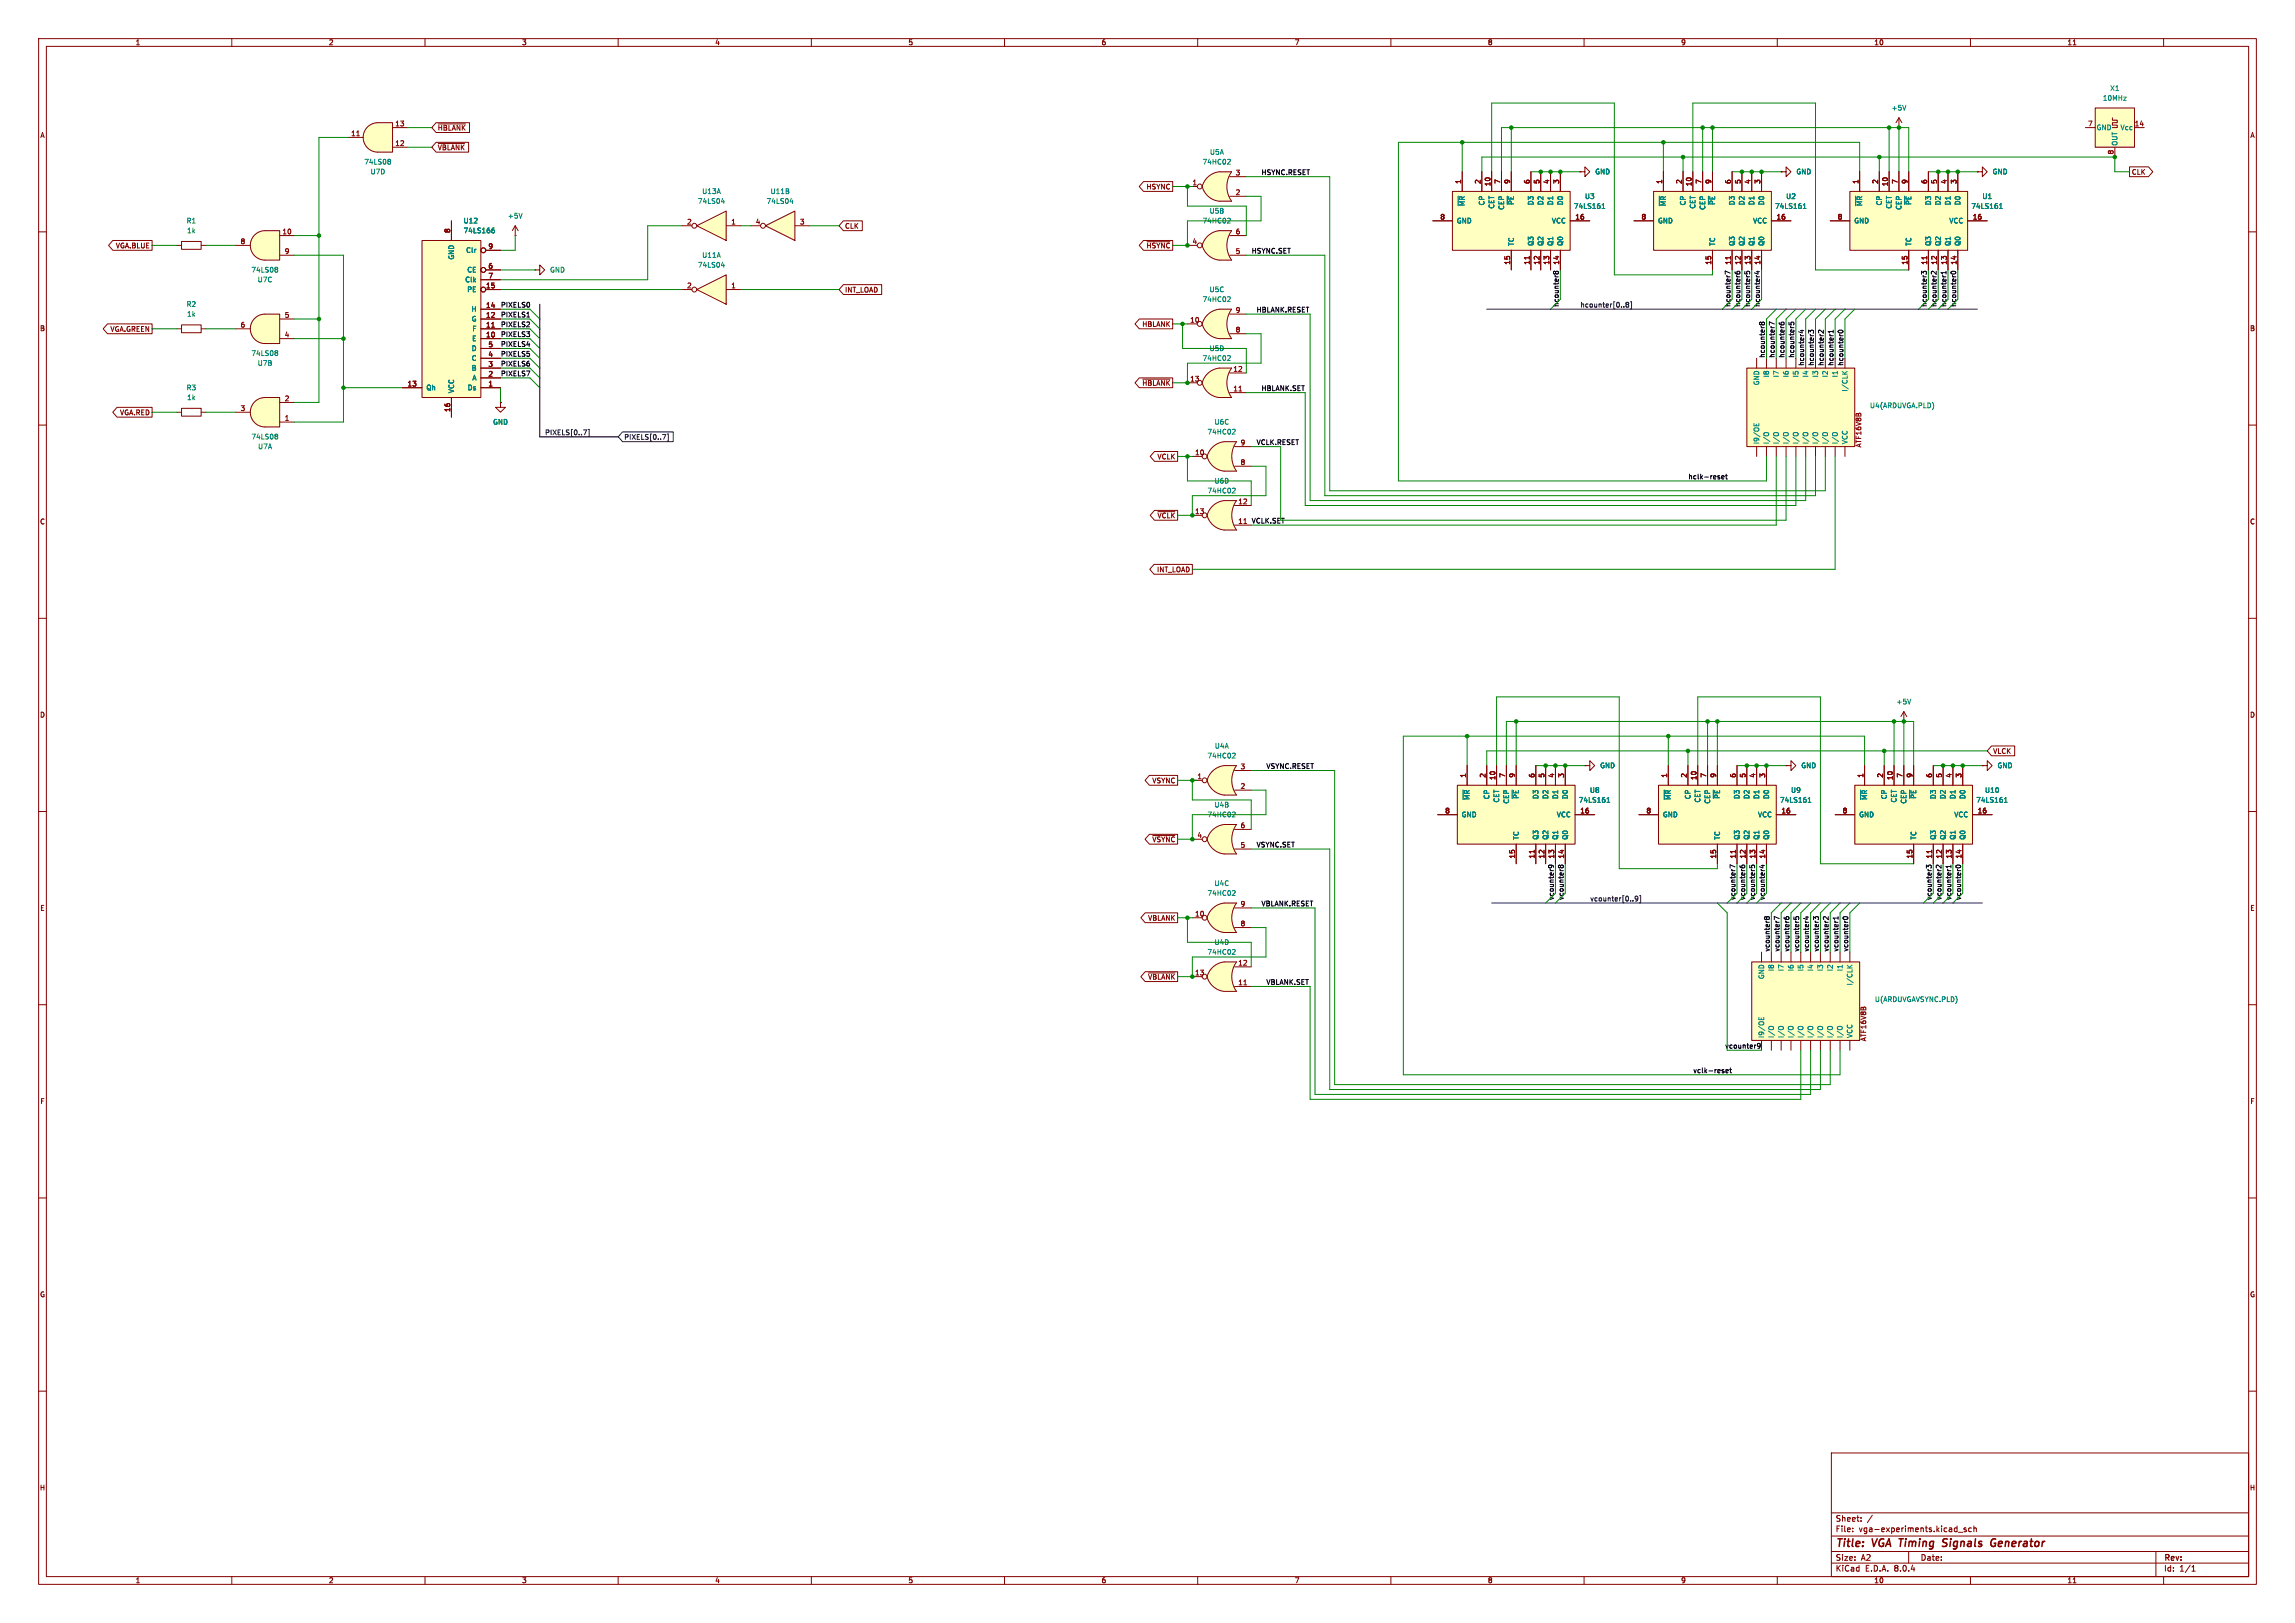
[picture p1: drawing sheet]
<svg xmlns="http://www.w3.org/2000/svg" width="594mm" height="420mm" viewBox="0 0 594 420" stroke-linecap="round" stroke-linejoin="round" font-family="sans-serif">
<defs><g id="words">
<g font-size="2.8" fill="#840000">
<text x="475" y="400.9">Title:</text>
<text x="484.7" y="400.9">VGA Timing</text>
<text x="504.5" y="400.9">Signals</text>
<text x="517.7" y="400.9">Generator</text>
</g>
<g font-size="2.1" fill="#840000">
<text x="475" y="394">Sheet:</text>
<text x="475" y="396.7">File:</text>
<text x="481.1" y="396.7">vga-experiments.kicad_sch</text>
<text x="475" y="406.9">KiCad</text>
<text x="475" y="404.1">Size:</text>
<text x="481.7" y="404.1">A2</text>
<text x="482.7" y="406.9">E.D.A.</text>
<text x="490.3" y="406.9">8.0.4</text>
<text x="497" y="404.1">Date:</text>
<text x="560" y="404.3">Rev:</text>
<text x="560" y="406.9">Id:</text>
<text x="564.1" y="406.9">1/1</text>
</g>
<g font-size="1.8" fill="#840000">
<text x="35" y="11.9">1</text>
<text x="85" y="11.9">2</text>
<text x="135" y="11.9">3</text>
<text x="185" y="11.9">4</text>
<text x="235" y="11.9">5</text>
<text x="285" y="11.9">6</text>
<text x="335" y="11.9">7</text>
<text x="385" y="11.9">8</text>
<text x="435" y="11.9">9</text>
<text x="485" y="11.9">10</text>
<text x="535" y="11.9">11</text>
<text x="10.3" y="35.9">A</text>
<text x="90.8" y="35.3">11</text>
<text x="102.2" y="32.8">13</text>
<text x="113.2" y="34">~{HBLANK}</text>
<text x="540.3" y="32.8">7</text>
<text x="552.4" y="32.8">14</text>
<text x="582.3" y="35.9">A</text>
<text x="102.2" y="37.8">12</text>
<text x="113.2" y="39.1">~{VBLANK}</text>
<text x="547.1" y="40.1" transform="rotate(-90 547.1 40.1)">8</text>
<text x="319.7" y="45.5">3</text>
<text x="378.2" y="47.7" transform="rotate(-90 378.2 47.7)">1</text>
<text x="383.3" y="47.7" transform="rotate(-90 383.3 47.7)">2</text>
<text x="388.4" y="47.7" transform="rotate(-90 388.4 47.7)">7</text>
<text x="390.9" y="47.7" transform="rotate(-90 390.9 47.7)">9</text>
<text x="396" y="47.7" transform="rotate(-90 396 47.7)">6</text>
<text x="398.5" y="47.7" transform="rotate(-90 398.5 47.7)">5</text>
<text x="401.1" y="47.7" transform="rotate(-90 401.1 47.7)">4</text>
<text x="403.6" y="47.7" transform="rotate(-90 403.6 47.7)">3</text>
<text x="430.3" y="47.7" transform="rotate(-90 430.3 47.7)">1</text>
<text x="435.4" y="47.7" transform="rotate(-90 435.4 47.7)">2</text>
<text x="440.4" y="47.7" transform="rotate(-90 440.4 47.7)">7</text>
<text x="443" y="47.7" transform="rotate(-90 443 47.7)">9</text>
<text x="448.1" y="47.7" transform="rotate(-90 448.1 47.7)">6</text>
<text x="450.6" y="47.7" transform="rotate(-90 450.6 47.7)">5</text>
<text x="453.1" y="47.7" transform="rotate(-90 453.1 47.7)">4</text>
<text x="455.7" y="47.7" transform="rotate(-90 455.7 47.7)">3</text>
<text x="481.1" y="47.7" transform="rotate(-90 481.1 47.7)">1</text>
<text x="486.2" y="47.7" transform="rotate(-90 486.2 47.7)">2</text>
<text x="491.2" y="47.7" transform="rotate(-90 491.2 47.7)">7</text>
<text x="493.8" y="47.7" transform="rotate(-90 493.8 47.7)">9</text>
<text x="498.9" y="47.7" transform="rotate(-90 498.9 47.7)">6</text>
<text x="501.4" y="47.7" transform="rotate(-90 501.4 47.7)">5</text>
<text x="503.9" y="47.7" transform="rotate(-90 503.9 47.7)">4</text>
<text x="506.5" y="47.7" transform="rotate(-90 506.5 47.7)">3</text>
<text x="551.7" y="45.4">CLK</text>
<text x="296.6" y="49.2">HSYNC</text>
<text x="308.5" y="48">1</text>
<text x="319.7" y="50.5">2</text>
<text x="385.8" y="48.3" transform="rotate(-90 385.8 48.3)">10</text>
<text x="437.9" y="48.3" transform="rotate(-90 437.9 48.3)">10</text>
<text x="488.7" y="48.3" transform="rotate(-90 488.7 48.3)">10</text>
<text x="177.7" y="58.2">2</text>
<text x="189.2" y="58.2">1</text>
<text x="195.5" y="58.2">4</text>
<text x="206.9" y="58.2">3</text>
<text x="218.6" y="59.4">CLK</text>
<text x="372.7" y="56.9">8</text>
<text x="407.6" y="56.9">16</text>
<text x="424.7" y="56.9">8</text>
<text x="459.7" y="56.9">16</text>
<text x="475.5" y="56.9">8</text>
<text x="510.5" y="56.9">16</text>
<text x="29.9" y="64.5">VGA.BLUE</text>
<text x="62.2" y="63.2">8</text>
<text x="73" y="60.7">10</text>
<text x="73.6" y="65.8">9</text>
<text x="116.6" y="60.4" transform="rotate(-90 116.6 60.4)">8</text>
<text x="126.3" y="64.5">9</text>
<text x="296.6" y="64.5">~{HSYNC}</text>
<text x="308.5" y="63.2">4</text>
<text x="319.7" y="65.8">5</text>
<text x="319.7" y="60.7">6</text>
<text x="126.3" y="69.6">6</text>
<text x="390.9" y="68.6" transform="rotate(-90 390.9 68.6)">15</text>
<text x="396" y="68.6" transform="rotate(-90 396 68.6)">11</text>
<text x="398.5" y="68.6" transform="rotate(-90 398.5 68.6)">12</text>
<text x="401.1" y="68.6" transform="rotate(-90 401.1 68.6)">13</text>
<text x="403.6" y="68.6" transform="rotate(-90 403.6 68.6)">14</text>
<text x="443" y="68.6" transform="rotate(-90 443 68.6)">15</text>
<text x="448.1" y="68.6" transform="rotate(-90 448.1 68.6)">11</text>
<text x="450.6" y="68.6" transform="rotate(-90 450.6 68.6)">12</text>
<text x="453.1" y="68.6" transform="rotate(-90 453.1 68.6)">13</text>
<text x="455.7" y="68.6" transform="rotate(-90 455.7 68.6)">14</text>
<text x="493.8" y="68.6" transform="rotate(-90 493.8 68.6)">15</text>
<text x="498.9" y="68.6" transform="rotate(-90 498.9 68.6)">11</text>
<text x="501.4" y="68.6" transform="rotate(-90 501.4 68.6)">12</text>
<text x="503.9" y="68.6" transform="rotate(-90 503.9 68.6)">13</text>
<text x="506.5" y="68.6" transform="rotate(-90 506.5 68.6)">14</text>
<text x="125.7" y="74.7">15</text>
<text x="126.3" y="72.1">7</text>
<text x="177.7" y="74.7">2</text>
<text x="189.2" y="74.7">1</text>
<text x="218.6" y="75.9">INT_LOAD</text>
<text x="73.6" y="82.3">5</text>
<text x="125.7" y="82.3">12</text>
<text x="125.7" y="79.8">14</text>
<text x="307.9" y="83.6">10</text>
<text x="319.7" y="81">9</text>
<text x="10.3" y="85.9">B</text>
<text x="28.5" y="86">VGA.GREEN</text>
<text x="62.2" y="84.8">6</text>
<text x="73.6" y="87.4">4</text>
<text x="125.7" y="87.4">10</text>
<text x="125.7" y="84.8">11</text>
<text x="126.3" y="89.9">5</text>
<text x="295.5" y="84.8">HBLANK</text>
<text x="319.7" y="86.1">8</text>
<text x="582.3" y="85.9">B</text>
<text x="126.3" y="95">3</text>
<text x="126.3" y="92.5">4</text>
<text x="105.4" y="100.1">13</text>
<text x="126.3" y="100.1">1</text>
<text x="126.3" y="97.5">2</text>
<text x="295.5" y="100">~{HBLANK}</text>
<text x="307.9" y="98.8">13</text>
<text x="319.1" y="101.3">11</text>
<text x="319.1" y="96.3">12</text>
<text x="30.9" y="107.6">VGA.RED</text>
<text x="62.2" y="106.4">3</text>
<text x="73.6" y="103.9">2</text>
<text x="116.6" y="106.7" transform="rotate(-90 116.6 106.7)">16</text>
<text x="73.6" y="109">1</text>
<text x="299.5" y="119.1">VCLK</text>
<text x="309.2" y="117.9">10</text>
<text x="321" y="115.3">9</text>
<text x="481.9" y="115.9" transform="rotate(-90 481.9 115.9)">ATF16V8B</text>
<text x="321" y="120.4">8</text>
<text x="320.4" y="130.6">12</text>
<text x="10.3" y="135.9">C</text>
<text x="299.5" y="134.3">~{VCLK}</text>
<text x="309.2" y="133.1">13</text>
<text x="320.4" y="135.6">11</text>
<text x="582.3" y="135.9">C</text>
<text x="299.3" y="148.3">INT_LOAD</text>
<text x="10.3" y="185.9">D</text>
<text x="582.3" y="185.9">D</text>
<text x="515.8" y="195.3">VLCK</text>
<text x="298.1" y="202.9">VSYNC</text>
<text x="309.8" y="201.7">1</text>
<text x="321" y="199.1">3</text>
<text x="379.5" y="201.4" transform="rotate(-90 379.5 201.4)">1</text>
<text x="384.6" y="201.4" transform="rotate(-90 384.6 201.4)">2</text>
<text x="387.1" y="202" transform="rotate(-90 387.1 202)">10</text>
<text x="389.6" y="201.4" transform="rotate(-90 389.6 201.4)">7</text>
<text x="392.2" y="201.4" transform="rotate(-90 392.2 201.4)">9</text>
<text x="397.3" y="201.4" transform="rotate(-90 397.3 201.4)">6</text>
<text x="399.8" y="201.4" transform="rotate(-90 399.8 201.4)">5</text>
<text x="402.3" y="201.4" transform="rotate(-90 402.3 201.4)">4</text>
<text x="404.9" y="201.4" transform="rotate(-90 404.9 201.4)">3</text>
<text x="431.5" y="201.4" transform="rotate(-90 431.5 201.4)">1</text>
<text x="436.6" y="201.4" transform="rotate(-90 436.6 201.4)">2</text>
<text x="439.2" y="202" transform="rotate(-90 439.2 202)">10</text>
<text x="441.7" y="201.4" transform="rotate(-90 441.7 201.4)">7</text>
<text x="444.2" y="201.4" transform="rotate(-90 444.2 201.4)">9</text>
<text x="449.3" y="201.4" transform="rotate(-90 449.3 201.4)">6</text>
<text x="451.9" y="201.4" transform="rotate(-90 451.9 201.4)">5</text>
<text x="454.4" y="201.4" transform="rotate(-90 454.4 201.4)">4</text>
<text x="456.9" y="201.4" transform="rotate(-90 456.9 201.4)">3</text>
<text x="482.3" y="201.4" transform="rotate(-90 482.3 201.4)">1</text>
<text x="487.4" y="201.4" transform="rotate(-90 487.4 201.4)">2</text>
<text x="490" y="202" transform="rotate(-90 490 202)">10</text>
<text x="492.5" y="201.4" transform="rotate(-90 492.5 201.4)">7</text>
<text x="495" y="201.4" transform="rotate(-90 495 201.4)">9</text>
<text x="500.1" y="201.4" transform="rotate(-90 500.1 201.4)">6</text>
<text x="502.7" y="201.4" transform="rotate(-90 502.7 201.4)">5</text>
<text x="505.2" y="201.4" transform="rotate(-90 505.2 201.4)">4</text>
<text x="507.7" y="201.4" transform="rotate(-90 507.7 201.4)">3</text>
<text x="321" y="204.2">2</text>
<text x="321" y="214.4">6</text>
<text x="373.9" y="210.6">8</text>
<text x="408.9" y="210.6">16</text>
<text x="426" y="210.6">8</text>
<text x="461" y="210.6">16</text>
<text x="476.8" y="210.6">8</text>
<text x="511.8" y="210.6">16</text>
<text x="298.1" y="218.1">~{VSYNC}</text>
<text x="309.8" y="216.9">4</text>
<text x="321" y="219.5">5</text>
<text x="392.2" y="222.3" transform="rotate(-90 392.2 222.3)">15</text>
<text x="397.3" y="222.3" transform="rotate(-90 397.3 222.3)">11</text>
<text x="399.8" y="222.3" transform="rotate(-90 399.8 222.3)">12</text>
<text x="402.3" y="222.3" transform="rotate(-90 402.3 222.3)">13</text>
<text x="404.9" y="222.3" transform="rotate(-90 404.9 222.3)">14</text>
<text x="444.2" y="222.3" transform="rotate(-90 444.2 222.3)">15</text>
<text x="449.3" y="222.3" transform="rotate(-90 449.3 222.3)">11</text>
<text x="451.9" y="222.3" transform="rotate(-90 451.9 222.3)">12</text>
<text x="454.4" y="222.3" transform="rotate(-90 454.4 222.3)">13</text>
<text x="456.9" y="222.3" transform="rotate(-90 456.9 222.3)">14</text>
<text x="495" y="222.3" transform="rotate(-90 495 222.3)">15</text>
<text x="500.1" y="222.3" transform="rotate(-90 500.1 222.3)">11</text>
<text x="502.7" y="222.3" transform="rotate(-90 502.7 222.3)">12</text>
<text x="505.2" y="222.3" transform="rotate(-90 505.2 222.3)">13</text>
<text x="507.7" y="222.3" transform="rotate(-90 507.7 222.3)">14</text>
<text x="10.3" y="235.9">E</text>
<text x="297" y="238.4">VBLANK</text>
<text x="309.2" y="237.2">10</text>
<text x="321" y="239.8">8</text>
<text x="321" y="234.7">9</text>
<text x="582.3" y="235.9">E</text>
<text x="320.4" y="249.9">12</text>
<text x="297" y="253.7">~{VBLANK}</text>
<text x="309.2" y="252.5">13</text>
<text x="320.4" y="255">11</text>
<text x="483.2" y="269.6" transform="rotate(-90 483.2 269.6)">ATF16V8B</text>
<text x="10.3" y="285.9">F</text>
<text x="582.3" y="285.9">F</text>
<text x="10.3" y="335.9">G</text>
<text x="582.3" y="335.9">G</text>
<text x="10.2" y="385.9">H</text>
<text x="582.2" y="385.9">H</text>
<text x="35" y="409.9">1</text>
<text x="85" y="409.9">2</text>
<text x="135" y="409.9">3</text>
<text x="185" y="409.9">4</text>
<text x="235" y="409.9">5</text>
<text x="285" y="409.9">6</text>
<text x="335" y="409.9">7</text>
<text x="385" y="409.9">8</text>
<text x="435" y="409.9">9</text>
<text x="485" y="409.9">10</text>
<text x="535" y="409.9">11</text>
</g>
<g font-size="1.8" fill="#008484">
<text x="546.1" y="23.7">X1</text>
<text x="489.5" y="28.8">+5V</text>
<text x="544.2" y="26.3">10MHz</text>
<text x="542.5" y="33.9">GND</text>
<text x="548.7" y="33.9">Vcc</text>
<text x="313" y="40.2">U5A</text>
<text x="548.2" y="37.8" transform="rotate(-90 548.2 37.8)">OUT</text>
<text x="94.2" y="42.8">74LS08</text>
<text x="95.8" y="45.3">U7D</text>
<text x="311.1" y="42.8">74HC02</text>
<text x="412.8" y="45.3">GND</text>
<text x="464.8" y="45.3">GND</text>
<text x="515.6" y="45.3">GND</text>
<text x="180.5" y="52.9">74LS04</text>
<text x="181.6" y="50.4">U13A</text>
<text x="198.3" y="52.9">74LS04</text>
<text x="199.3" y="50.4">U11B</text>
<text x="379.3" y="53.5" transform="rotate(-90 379.3 53.5)">~{MR}</text>
<text x="384.4" y="53.3" transform="rotate(-90 384.4 53.3)">CP</text>
<text x="392" y="53.2" transform="rotate(-90 392 53.2)">~{PE}</text>
<text x="397.1" y="53.2" transform="rotate(-90 397.1 53.2)">D3</text>
<text x="399.6" y="53.2" transform="rotate(-90 399.6 53.2)">D2</text>
<text x="402.2" y="53.2" transform="rotate(-90 402.2 53.2)">D1</text>
<text x="404.7" y="53.2" transform="rotate(-90 404.7 53.2)">D0</text>
<text x="410.1" y="51.7">U3</text>
<text x="431.4" y="53.5" transform="rotate(-90 431.4 53.5)">~{MR}</text>
<text x="436.5" y="53.3" transform="rotate(-90 436.5 53.3)">CP</text>
<text x="444.1" y="53.2" transform="rotate(-90 444.1 53.2)">~{PE}</text>
<text x="449.2" y="53.2" transform="rotate(-90 449.2 53.2)">D3</text>
<text x="451.7" y="53.2" transform="rotate(-90 451.7 53.2)">D2</text>
<text x="454.3" y="53.2" transform="rotate(-90 454.3 53.2)">D1</text>
<text x="456.8" y="53.2" transform="rotate(-90 456.8 53.2)">D0</text>
<text x="462.2" y="51.7">U2</text>
<text x="482.2" y="53.5" transform="rotate(-90 482.2 53.5)">~{MR}</text>
<text x="487.3" y="53.3" transform="rotate(-90 487.3 53.3)">CP</text>
<text x="494.9" y="53.2" transform="rotate(-90 494.9 53.2)">~{PE}</text>
<text x="500" y="53.2" transform="rotate(-90 500 53.2)">D3</text>
<text x="502.5" y="53.2" transform="rotate(-90 502.5 53.2)">D2</text>
<text x="505.1" y="53.2" transform="rotate(-90 505.1 53.2)">D1</text>
<text x="507.6" y="53.2" transform="rotate(-90 507.6 53.2)">D0</text>
<text x="513" y="51.7">U1</text>
<text x="48.2" y="58">R1</text>
<text x="119.9" y="58">U12</text>
<text x="131.3" y="56.7">+5V</text>
<text x="311.1" y="58">74HC02</text>
<text x="313" y="55.5">U5B</text>
<text x="376.9" y="58">GND</text>
<text x="386.9" y="54.1" transform="rotate(-90 386.9 54.1)">CET</text>
<text x="389.5" y="54.4" transform="rotate(-90 389.5 54.4)">CEP</text>
<text x="401.6" y="58">VCC</text>
<text x="407.2" y="54.2">74LS161</text>
<text x="429" y="58">GND</text>
<text x="439" y="54.1" transform="rotate(-90 439 54.1)">CET</text>
<text x="441.6" y="54.4" transform="rotate(-90 441.6 54.4)">CEP</text>
<text x="453.6" y="58">VCC</text>
<text x="459.3" y="54.2">74LS161</text>
<text x="479.8" y="58">GND</text>
<text x="489.8" y="54.1" transform="rotate(-90 489.8 54.1)">CET</text>
<text x="492.4" y="54.4" transform="rotate(-90 492.4 54.4)">CEP</text>
<text x="504.4" y="58">VCC</text>
<text x="510.1" y="54.2">74LS161</text>
<text x="48.3" y="60.6">1k</text>
<text x="119.9" y="60.6">74LS166</text>
<text x="120.5" y="65.6">Clr</text>
<text x="392" y="63.8" transform="rotate(-90 392 63.8)">TC</text>
<text x="397.1" y="63.8" transform="rotate(-90 397.1 63.8)">Q3</text>
<text x="399.6" y="63.8" transform="rotate(-90 399.6 63.8)">Q2</text>
<text x="402.2" y="63.8" transform="rotate(-90 402.2 63.8)">Q1</text>
<text x="404.7" y="63.8" transform="rotate(-90 404.7 63.8)">Q0</text>
<text x="444.1" y="63.8" transform="rotate(-90 444.1 63.8)">TC</text>
<text x="449.2" y="63.8" transform="rotate(-90 449.2 63.8)">Q3</text>
<text x="451.7" y="63.8" transform="rotate(-90 451.7 63.8)">Q2</text>
<text x="454.3" y="63.8" transform="rotate(-90 454.3 63.8)">Q1</text>
<text x="456.8" y="63.8" transform="rotate(-90 456.8 63.8)">Q0</text>
<text x="494.9" y="63.8" transform="rotate(-90 494.9 63.8)">TC</text>
<text x="500" y="63.8" transform="rotate(-90 500 63.8)">Q3</text>
<text x="502.5" y="63.8" transform="rotate(-90 502.5 63.8)">Q2</text>
<text x="505.1" y="63.8" transform="rotate(-90 505.1 63.8)">Q1</text>
<text x="507.6" y="63.8" transform="rotate(-90 507.6 63.8)">Q0</text>
<text x="64.9" y="70.7">74LS08</text>
<text x="117.7" y="67.3" transform="rotate(-90 117.7 67.3)">GND</text>
<text x="120.8" y="70.7">CE</text>
<text x="142.2" y="70.7">GND</text>
<text x="180.5" y="69.4">74LS04</text>
<text x="181.6" y="66.9">U11A</text>
<text x="66.6" y="73.3">U7C</text>
<text x="120.3" y="73.3">Clk</text>
<text x="120.8" y="75.8">PE</text>
<text x="313" y="75.8">U5C</text>
<text x="48.2" y="79.6">R2</text>
<text x="48.3" y="82.1">1k</text>
<text x="121.9" y="80.9">H</text>
<text x="122" y="83.4">G</text>
<text x="311.1" y="78.3">74HC02</text>
<text x="122.1" y="88.5">E</text>
<text x="122.2" y="86">F</text>
<text x="64.9" y="92.3">74LS08</text>
<text x="66.6" y="94.8">U7B</text>
<text x="122" y="93.6">C</text>
<text x="122" y="91">D</text>
<text x="311.1" y="93.6">74HC02</text>
<text x="313" y="91">U5D</text>
<text x="48.2" y="101.2">R3</text>
<text x="110.2" y="101.2">Qh</text>
<text x="117.7" y="101.9" transform="rotate(-90 117.7 101.9)">VCC</text>
<text x="120.9" y="101.2">Ds</text>
<text x="122" y="96.1">B</text>
<text x="122.2" y="98.7">A</text>
<text x="455.5" y="99.8" transform="rotate(-90 455.5 99.8)">GND</text>
<text x="458.1" y="97.8" transform="rotate(-90 458.1 97.8)">I8</text>
<text x="460.6" y="97.8" transform="rotate(-90 460.6 97.8)">I7</text>
<text x="463.1" y="97.8" transform="rotate(-90 463.1 97.8)">I6</text>
<text x="465.7" y="97.8" transform="rotate(-90 465.7 97.8)">I5</text>
<text x="468.2" y="97.8" transform="rotate(-90 468.2 97.8)">I4</text>
<text x="470.8" y="97.8" transform="rotate(-90 470.8 97.8)">I3</text>
<text x="473.3" y="97.8" transform="rotate(-90 473.3 97.8)">I2</text>
<text x="475.8" y="97.8" transform="rotate(-90 475.8 97.8)">I1</text>
<text x="478.4" y="101.5" transform="rotate(-90 478.4 101.5)">I/CLK</text>
<text x="48.3" y="103.7">1k</text>
<text x="483.9" y="105.8">U4(ARDUVGA.PLD)</text>
<text x="64.9" y="113.9">74LS08</text>
<text x="127.5" y="110.1">GND</text>
<text x="312.4" y="112.6">74HC02</text>
<text x="314.2" y="110.1">U6C</text>
<text x="66.7" y="116.4">U7A</text>
<text x="455.5" y="115.1" transform="rotate(-90 455.5 115.1)">I9/OE</text>
<text x="458.1" y="115.1" transform="rotate(-90 458.1 115.1)">I/O</text>
<text x="460.6" y="115.1" transform="rotate(-90 460.6 115.1)">I/O</text>
<text x="463.1" y="115.1" transform="rotate(-90 463.1 115.1)">I/O</text>
<text x="465.7" y="115.1" transform="rotate(-90 465.7 115.1)">I/O</text>
<text x="468.2" y="115.1" transform="rotate(-90 468.2 115.1)">I/O</text>
<text x="470.8" y="115.1" transform="rotate(-90 470.8 115.1)">I/O</text>
<text x="473.3" y="115.1" transform="rotate(-90 473.3 115.1)">I/O</text>
<text x="475.8" y="115.1" transform="rotate(-90 475.8 115.1)">I/O</text>
<text x="478.4" y="115.1" transform="rotate(-90 478.4 115.1)">VCC</text>
<text x="314.2" y="125.3">U6D</text>
<text x="312.4" y="127.9">74HC02</text>
<text x="490.7" y="182.5">+5V</text>
<text x="312.4" y="196.4">74HC02</text>
<text x="314.3" y="193.9">U4A</text>
<text x="414" y="199">GND</text>
<text x="466.1" y="199">GND</text>
<text x="516.9" y="199">GND</text>
<text x="314.2" y="209.1">U4B</text>
<text x="380.6" y="207.1" transform="rotate(-90 380.6 207.1)">~{MR}</text>
<text x="385.7" y="207" transform="rotate(-90 385.7 207)">CP</text>
<text x="388.2" y="207.8" transform="rotate(-90 388.2 207.8)">CET</text>
<text x="390.8" y="208.1" transform="rotate(-90 390.8 208.1)">CEP</text>
<text x="393.3" y="206.8" transform="rotate(-90 393.3 206.8)">~{PE}</text>
<text x="398.4" y="206.9" transform="rotate(-90 398.4 206.9)">D3</text>
<text x="400.9" y="206.9" transform="rotate(-90 400.9 206.9)">D2</text>
<text x="403.5" y="206.9" transform="rotate(-90 403.5 206.9)">D1</text>
<text x="406" y="206.9" transform="rotate(-90 406 206.9)">D0</text>
<text x="408.5" y="207.9">74LS161</text>
<text x="411.4" y="205.4">U8</text>
<text x="432.7" y="207.1" transform="rotate(-90 432.7 207.1)">~{MR}</text>
<text x="437.7" y="207" transform="rotate(-90 437.7 207)">CP</text>
<text x="440.3" y="207.8" transform="rotate(-90 440.3 207.8)">CET</text>
<text x="442.8" y="208.1" transform="rotate(-90 442.8 208.1)">CEP</text>
<text x="445.4" y="206.8" transform="rotate(-90 445.4 206.8)">~{PE}</text>
<text x="450.4" y="206.9" transform="rotate(-90 450.4 206.9)">D3</text>
<text x="453" y="206.9" transform="rotate(-90 453 206.9)">D2</text>
<text x="455.5" y="206.9" transform="rotate(-90 455.5 206.9)">D1</text>
<text x="458.1" y="206.9" transform="rotate(-90 458.1 206.9)">D0</text>
<text x="460.6" y="207.9">74LS161</text>
<text x="463.4" y="205.4">U9</text>
<text x="483.5" y="207.1" transform="rotate(-90 483.5 207.1)">~{MR}</text>
<text x="488.5" y="207" transform="rotate(-90 488.5 207)">CP</text>
<text x="491.1" y="207.8" transform="rotate(-90 491.1 207.8)">CET</text>
<text x="493.6" y="208.1" transform="rotate(-90 493.6 208.1)">CEP</text>
<text x="496.2" y="206.8" transform="rotate(-90 496.2 206.8)">~{PE}</text>
<text x="501.2" y="206.9" transform="rotate(-90 501.2 206.9)">D3</text>
<text x="503.8" y="206.9" transform="rotate(-90 503.8 206.9)">D2</text>
<text x="506.3" y="206.9" transform="rotate(-90 506.3 206.9)">D1</text>
<text x="508.9" y="206.9" transform="rotate(-90 508.9 206.9)">D0</text>
<text x="511.4" y="207.9">74LS161</text>
<text x="513.6" y="205.4">U10</text>
<text x="312.4" y="211.7">74HC02</text>
<text x="378.2" y="211.7">GND</text>
<text x="402.8" y="211.7">VCC</text>
<text x="430.3" y="211.7">GND</text>
<text x="454.9" y="211.7">VCC</text>
<text x="481.1" y="211.7">GND</text>
<text x="505.7" y="211.7">VCC</text>
<text x="393.3" y="217.4" transform="rotate(-90 393.3 217.4)">TC</text>
<text x="398.4" y="217.4" transform="rotate(-90 398.4 217.4)">Q3</text>
<text x="400.9" y="217.4" transform="rotate(-90 400.9 217.4)">Q2</text>
<text x="403.5" y="217.4" transform="rotate(-90 403.5 217.4)">Q1</text>
<text x="406" y="217.4" transform="rotate(-90 406 217.4)">Q0</text>
<text x="445.4" y="217.4" transform="rotate(-90 445.4 217.4)">TC</text>
<text x="450.4" y="217.4" transform="rotate(-90 450.4 217.4)">Q3</text>
<text x="453" y="217.4" transform="rotate(-90 453 217.4)">Q2</text>
<text x="455.5" y="217.4" transform="rotate(-90 455.5 217.4)">Q1</text>
<text x="458.1" y="217.4" transform="rotate(-90 458.1 217.4)">Q0</text>
<text x="496.2" y="217.4" transform="rotate(-90 496.2 217.4)">TC</text>
<text x="501.2" y="217.4" transform="rotate(-90 501.2 217.4)">Q3</text>
<text x="503.8" y="217.4" transform="rotate(-90 503.8 217.4)">Q2</text>
<text x="506.3" y="217.4" transform="rotate(-90 506.3 217.4)">Q1</text>
<text x="508.9" y="217.4" transform="rotate(-90 508.9 217.4)">Q0</text>
<text x="312.4" y="232">74HC02</text>
<text x="314.2" y="229.5">U4C</text>
<text x="314.2" y="244.7">U4D</text>
<text x="312.4" y="247.2">74HC02</text>
<text x="459.3" y="251.4" transform="rotate(-90 459.3 251.4)">I8</text>
<text x="461.9" y="251.4" transform="rotate(-90 461.9 251.4)">I7</text>
<text x="464.4" y="251.4" transform="rotate(-90 464.4 251.4)">I6</text>
<text x="467" y="251.4" transform="rotate(-90 467 251.4)">I5</text>
<text x="469.5" y="251.4" transform="rotate(-90 469.5 251.4)">I4</text>
<text x="472" y="251.4" transform="rotate(-90 472 251.4)">I3</text>
<text x="474.6" y="251.4" transform="rotate(-90 474.6 251.4)">I2</text>
<text x="477.1" y="251.4" transform="rotate(-90 477.1 251.4)">I1</text>
<text x="456.8" y="253.5" transform="rotate(-90 456.8 253.5)">GND</text>
<text x="479.7" y="255.1" transform="rotate(-90 479.7 255.1)">I/CLK</text>
<text x="485.2" y="259.5">U(ARDUVGAVSYNC.PLD)</text>
<text x="456.8" y="268.7" transform="rotate(-90 456.8 268.7)">I9/OE</text>
<text x="459.3" y="268.7" transform="rotate(-90 459.3 268.7)">I/O</text>
<text x="461.9" y="268.7" transform="rotate(-90 461.9 268.7)">I/O</text>
<text x="464.4" y="268.7" transform="rotate(-90 464.4 268.7)">I/O</text>
<text x="467" y="268.7" transform="rotate(-90 467 268.7)">I/O</text>
<text x="469.5" y="268.7" transform="rotate(-90 469.5 268.7)">I/O</text>
<text x="472" y="268.7" transform="rotate(-90 472 268.7)">I/O</text>
<text x="474.6" y="268.7" transform="rotate(-90 474.6 268.7)">I/O</text>
<text x="477.1" y="268.7" transform="rotate(-90 477.1 268.7)">I/O</text>
<text x="479.7" y="268.7" transform="rotate(-90 479.7 268.7)">VCC</text>
</g>
<g font-size="1.8">
<text x="326.4" y="45.4">HSYNC.RESET</text>
<text x="323.8" y="65.7">HSYNC.SET</text>
<text x="129.5" y="82.2">PIXELS1</text>
<text x="129.5" y="79.7">PIXELS0</text>
<text x="325.1" y="80.9">HBLANK.RESET</text>
<text x="403.5" y="79.5" transform="rotate(-90 403.5 79.5)">hcounter8</text>
<text x="448" y="79.5" transform="rotate(-90 448 79.5)">hcounter7</text>
<text x="450.5" y="79.5" transform="rotate(-90 450.5 79.5)">hcounter6</text>
<text x="453" y="79.5" transform="rotate(-90 453 79.5)">hcounter5</text>
<text x="455.6" y="79.5" transform="rotate(-90 455.6 79.5)">hcounter4</text>
<text x="498.8" y="79.5" transform="rotate(-90 498.8 79.5)">hcounter3</text>
<text x="501.3" y="79.5" transform="rotate(-90 501.3 79.5)">hcounter2</text>
<text x="503.8" y="79.5" transform="rotate(-90 503.8 79.5)">hcounter1</text>
<text x="506.4" y="79.5" transform="rotate(-90 506.4 79.5)">hcounter0</text>
<text x="129.5" y="84.7">PIXELS2</text>
<text x="129.5" y="87.3">PIXELS3</text>
<text x="129.5" y="89.8">PIXELS4</text>
<text x="129.5" y="92.4">PIXELS5</text>
<text x="129.5" y="94.9">PIXELS6</text>
<text x="456.8" y="92.7" transform="rotate(-90 456.8 92.7)">hcounter8</text>
<text x="459.4" y="92.7" transform="rotate(-90 459.4 92.7)">hcounter7</text>
<text x="461.9" y="92.7" transform="rotate(-90 461.9 92.7)">hcounter6</text>
<text x="464.5" y="92.7" transform="rotate(-90 464.5 92.7)">hcounter5</text>
<text x="467" y="94.8" transform="rotate(-90 467 94.8)">hcounter4</text>
<text x="469.5" y="94.8" transform="rotate(-90 469.5 94.8)">hcounter3</text>
<text x="472.1" y="94.8" transform="rotate(-90 472.1 94.8)">hcounter2</text>
<text x="474.6" y="94.8" transform="rotate(-90 474.6 94.8)">hcounter1</text>
<text x="477.2" y="94.8" transform="rotate(-90 477.2 94.8)">hcounter0</text>
<text x="129.5" y="97.4">PIXELS7</text>
<text x="326.4" y="101.2">HBLANK.SET</text>
<text x="325.1" y="115.2">VCLK.RESET</text>
<text x="436.9" y="124.1">hclk-reset</text>
<text x="323.8" y="135.5">VCLK.SET</text>
<text x="327.7" y="199">VSYNC.RESET</text>
<text x="325.1" y="219.4">VSYNC.SET</text>
<text x="402.2" y="233" transform="rotate(-90 402.2 233)">vcounter9</text>
<text x="404.8" y="233" transform="rotate(-90 404.8 233)">vcounter8</text>
<text x="449.2" y="233" transform="rotate(-90 449.2 233)">vcounter7</text>
<text x="451.8" y="233" transform="rotate(-90 451.8 233)">vcounter6</text>
<text x="454.3" y="233" transform="rotate(-90 454.3 233)">vcounter5</text>
<text x="456.8" y="233" transform="rotate(-90 456.8 233)">vcounter4</text>
<text x="500" y="233" transform="rotate(-90 500 233)">vcounter3</text>
<text x="502.6" y="233" transform="rotate(-90 502.6 233)">vcounter2</text>
<text x="505.1" y="233" transform="rotate(-90 505.1 233)">vcounter1</text>
<text x="507.6" y="233" transform="rotate(-90 507.6 233)">vcounter0</text>
<text x="326.4" y="234.6">VBLANK.RESET</text>
<text x="458.1" y="246.4" transform="rotate(-90 458.1 246.4)">vcounter8</text>
<text x="460.7" y="246.4" transform="rotate(-90 460.7 246.4)">vcounter7</text>
<text x="463.2" y="246.4" transform="rotate(-90 463.2 246.4)">vcounter6</text>
<text x="465.7" y="246.4" transform="rotate(-90 465.7 246.4)">vcounter5</text>
<text x="468.3" y="246.4" transform="rotate(-90 468.3 246.4)">vcounter4</text>
<text x="470.8" y="246.4" transform="rotate(-90 470.8 246.4)">vcounter3</text>
<text x="473.4" y="246.4" transform="rotate(-90 473.4 246.4)">vcounter2</text>
<text x="475.9" y="246.4" transform="rotate(-90 475.9 246.4)">vcounter1</text>
<text x="478.4" y="246.4" transform="rotate(-90 478.4 246.4)">vcounter0</text>
<text x="327.7" y="254.9">VBLANK.SET</text>
<text x="446.4" y="271.4">vcounter9</text>
<text x="438.1" y="277.8">vclk-reset</text>
</g>
<g font-size="1.8" fill="#000084">
<text x="408.9" y="79.7">hcounter[0..8]</text>
<text x="141" y="112.7">PIXELS[0..7]</text>
<text x="161.4" y="114">PIXELS[0..7]</text>
<text x="411.5" y="233.3">vcounter[0..9]</text>
</g>
</g></defs>
<g fill="none" stroke="#840000" stroke-width=".26">
<path d="M10 10h574v400h-574zM12 12h570v396h-570zM60 10v2M110 10v2M160 10v2M210 10v2M260 10v2M310 10v2M360 10v2M410 10v2M460 10v2M510 10v2"/>
<path d="M536.6 11.6h.7M560 10v2M10 60h2M133.3 58.4l-.7 1.3M133.3 58.4v2.6M133.3 58.4l.8 1.3M582 60h2M133.3 61h.1M10 110h2M129.5 104.1v1.3h1.3l-1.3 1.3-1.2-1.3h1.2M129.5 104.1h.1M582 110h2"/>
<path d="M10 160h2M582 160h2M10 210h2M582 210h2M10 260h2M582 260h2M10 310h2M582 310h2M10 360h2M474 376h108v32h-108zM582 360h2M474 397.5h108"/>
<path d="M474 391.5h108M479.5 396.2v.2M479.5 395.4v.2M481.7 393.5v.2M481.7 392.7v.2M484.6 392.1l-1.3 1.9M506.9 396.5h1.1M508.9 395.4h-.4l-.2 .2 .1 .2 .5 .1v.4h-.6M510.2 395.4h-.4l-.3 .3 .2 .6h.5M510.9 395.5l.6-.1v1M510.9 394.9v1.5M60 408v2"/>
<path d="M110 408v2M160 408v2M210 408v2M260 408v2M310 408v2M360 408v2M410 408v2M460 408v2M474 404.5h108M474 401.5h108M494 401.5v3M510 408v2"/>
<path d="M536.6 409.6h.7M558 401.5v6.5M560 408v2M567.3 406.6h.9M567.3 405.5l.4-.4v1.5"/>
</g>
<path d="M503.8 398.2l-.7 .1-.2 .5 .1 .3 .7 .2M516.1 399.3h.4l-.2 .8-.5 .1-.4-.3M516.5 398.3h-.7l-.5 .8M503.8 400l-.4 .2-.7-.1" fill="none" stroke="#840000" stroke-width=".4"/>
<path d="M135.2 55.2l-.5 1.3" fill="none" stroke="#008484" stroke-width=".26"/>
<path d="M109.2 62.2h15.3v40.7h-15.3z" fill="#ffffc2"/>
<g fill="none" stroke="#840000" stroke-width=".26">
<path d="M116.8 57.2v5M109.2 62.2h15.3v40.7h-15.3zM124.5 72.4h5M125.7 74.9h3.8M125.7 69.9h3.8M125.7 64.8h3.8M124.5 87.6h5M124.5 85.1h5M124.5 82.6h5M124.5 80h5M124.5 97.8h5M124.5 95.3h5"/>
<path d="M124.5 92.7h5M124.5 90.2h5M127.2 84.7h.8M104.1 100.3h5.1M116.8 102.9v5.1M124.5 100.3h5"/>
<circle cx="125.1" cy="64.8" r=".63"/>
<circle cx="125.1" cy="74.9" r=".63"/>
<circle cx="125.1" cy="69.8" r=".63"/>
</g>
<path d="M127.4 59.5h.4l.2 .2-.1 .5h-.5M127.9 59l-.4 .1" fill="none" stroke="#008484" stroke-width=".26"/>
<path d="M180.3 74.9l7.7-3.8v7.6z" fill="#ffffc2"/>
<g fill="none" stroke="#840000" stroke-width=".26">
<path d="M176.5 74.9h2.6M180.3 74.9l7.7-3.8v7.6zM188 74.9h3.8"/>
<circle cx="179.7" cy="74.9" r=".63"/>
</g>
<path d="M186.7 68.7h.8M187.3 68.3v.9" fill="none" stroke="#008484" stroke-width=".26"/>
<path d="M198.1 58.4l7.6-3.8v7.6z" fill="#ffffc2"/>
<g fill="none" stroke="#840000" stroke-width=".26">
<path d="M194.3 58.4h2.5M198.1 58.4l7.6-3.8v7.6zM205.7 58.4h3.8"/>
<circle cx="197.5" cy="58.4" r=".63"/>
</g>
<path d="M204.5 52.2h.8M205.1 51.8v.8" fill="none" stroke="#008484" stroke-width=".26"/>
<path d="M313.7 250.5a5.2 5.2 0 0 1 3.1-1.6l.6 5.2-5-1.4 .5-1.1z" fill="#ffffc2" stroke="#ffffc2" stroke-width=".26"/>
<path d="M316.9 248.9h3.1M316.9 256.5h3.1" fill="none" stroke="#ffffc2" stroke-width=".26"/>
<path d="M316.9 248.9h3.1a6.7 6.7 0 0 0 0 7.6h-3.1z" fill="#ffffc2"/>
<g fill="#ffffc2" stroke="#ffffc2" stroke-width=".26">
<path d="M312.4 252.7l5-1.3-.6 5.1a5.1 5.1 0 0 1-4.4-3.8z"/>
<path d="M313.7 235.3a5.2 5.2 0 0 1 3.1-1.6l.6 5.1-5-1.3 .5-1.1z"/>
</g>
<g fill="none" stroke="#840000" stroke-width=".26">
<path d="M308.6 252.7h2.5M313.7 250.5a5.2 5.2 0 0 1 3.1-1.6h3.2a6.6 6.6 0 0 0 0 7.6h-3.1a5.1 5.1 0 0 1-4.5-3.8l.5-1.1zM319.5 255.3h4.3M319.5 250.2h4.3M321.9 254.9h.8"/>
<circle cx="311.8" cy="252.7" r=".63"/>
</g>
<path d="M319.2 245.7h.4l.1 .4-.8 .9h.8" fill="none" stroke="#008484" stroke-width=".26"/>
<path d="M316.9 233.7h3.1M316.9 241.3h3.1" fill="none" stroke="#ffffc2" stroke-width=".26"/>
<path d="M316.9 233.7h3.1a6.7 6.7 0 0 0 0 7.6h-3.1z" fill="#ffffc2"/>
<path d="M312.4 237.5l5-1.3-.6 5.1a5.1 5.1 0 0 1-4.4-3.8z" fill="#ffffc2" stroke="#ffffc2" stroke-width=".26"/>
<g fill="none" stroke="#840000" stroke-width=".26">
<path d="M308.6 237.5h2.5M313.7 235.3a5.2 5.2 0 0 1 3.1-1.6h3.2a6.6 6.6 0 0 0 0 7.6h-3.1a5.1 5.1 0 0 1-4.5-3.8l.5-1.1zM319.5 235h4.3M319.5 240h4.3"/>
<circle cx="311.8" cy="237.5" r=".63"/>
</g>
<path d="M319.2 230.4l.4 .1 .1 .3-.8 .9h.8" fill="none" stroke="#008484" stroke-width=".26"/>
<path d="M180.3 58.4l7.7-3.8v7.6z" fill="#ffffc2"/>
<g fill="none" stroke="#840000" stroke-width=".26">
<path d="M176.5 58.4h2.6M180.3 58.4l7.7-3.8v7.6zM188 58.4h3.8"/>
<circle cx="179.7" cy="58.4" r=".63"/>
</g>
<path d="M186.7 52.2h.8M187.3 51.8v.8" fill="none" stroke="#008484" stroke-width=".26"/>
<path d="M95.1 32.9a3.8 3.8 0 0 1 2.7-1.1v7.6a3.8 3.8 0 0 1-3.5-2.4 3.8 3.8 0 0 1 .8-4.1z" fill="#ffffc2" stroke="#ffffc2" stroke-width=".26"/>
<path d="M97.8 31.8h3.8v7.6h-3.8z" fill="#ffffc2"/>
<path d="M90.2 35.6h3.8M92.3 35.1h.7M95.1 32.9a3.8 3.8 0 0 1 2.7-1.1h3.8v7.6h-3.8a3.8 3.8 0 0 1-3.5-2.4 3.8 3.8 0 0 1 .8-4.1zM101.6 38.1h3.8M101.6 33h3.8M138.4 69.9h1.3v-1.3l1.3 1.3-1.3 1.2v-1.2M138.4 69.9h.1" fill="none" stroke="#840000" stroke-width=".26"/>
<path d="M100.6 41.2l.5 .3-.2 .3M100.6 41.8h.3M100.9 41.8l.2 .4-.5 .3" fill="none" stroke="#008484" stroke-width=".26"/>
<path d="M313.7 215a5.2 5.2 0 0 1 3.1-1.6l.6 5.1-5-1.3 .5-1.1z" fill="#ffffc2" stroke="#ffffc2" stroke-width=".26"/>
<path d="M316.9 213.4h3.1M316.9 221h3.1" fill="none" stroke="#ffffc2" stroke-width=".26"/>
<path d="M316.9 213.4h3.1a6.7 6.7 0 0 0 0 7.6h-3.1z" fill="#ffffc2"/>
<g fill="#ffffc2" stroke="#ffffc2" stroke-width=".26">
<path d="M312.4 217.2l5-1.3-.6 5.1a5.1 5.1 0 0 1-4.4-3.8z"/>
<path d="M313.7 199.7a5.2 5.2 0 0 1 3.1-1.6l.6 5.2-5-1.4 .5-1.1z"/>
</g>
<g fill="none" stroke="#840000" stroke-width=".26">
<path d="M308.6 217.2h2.5M313.7 215a5.2 5.2 0 0 1 3.1-1.6h3.2a6.6 6.6 0 0 0 0 7.6h-3.1a5.1 5.1 0 0 1-4.5-3.8l.5-1.1zM319.5 219.7h4.3M319.5 214.6h4.3"/>
<circle cx="311.8" cy="217.2" r=".63"/>
</g>
<path d="M319.2 210.1l.4 .1 .1 .3-.8 .9h.8" fill="none" stroke="#008484" stroke-width=".26"/>
<path d="M316.9 198.1h3.1M316.9 205.7h3.1" fill="none" stroke="#ffffc2" stroke-width=".26"/>
<path d="M316.9 198.1h3.1a6.7 6.7 0 0 0 0 7.6h-3.1z" fill="#ffffc2"/>
<path d="M312.4 201.9l5-1.3-.6 5.1a5.1 5.1 0 0 1-4.4-3.8z" fill="#ffffc2" stroke="#ffffc2" stroke-width=".26"/>
<g fill="none" stroke="#840000" stroke-width=".26">
<path d="M313.7 199.7a5.2 5.2 0 0 1 3.1-1.6h3.2a6.6 6.6 0 0 0 0 7.6h-3.1a5.1 5.1 0 0 1-4.5-3.8l.5-1.1zM319.5 199.4h4.3M308.6 201.9h2.5M319.5 204.5h4.3"/>
<circle cx="311.8" cy="201.9" r=".63"/>
</g>
<path d="M319.2 194.9h.4l.1 .4-.8 .9h.8" fill="none" stroke="#008484" stroke-width=".26"/>
<path d="M478.8 49.5h30.5v15.3h-30.5z" fill="#ffffc2"/>
<g fill="none" stroke="#840000" stroke-width=".26">
<path d="M473.7 57.2h5.1M478.8 49.5h30.5v15.3h-30.5zM481.3 44.5v5M486.4 44.5v5M488.9 44.5v5M491.5 44.5v5M494 44.5v5M499.1 44.5v5M501.6 44.5v5M504.2 44.5v5M506.7 44.5v5M509.3 57.2h5"/>
<path d="M494 64.8v5.1M498.7 66.3v.8M499.1 64.8v5.1M501.6 64.8v5.1M504.2 64.8v5.1M506.7 64.8v5.1"/>
</g>
<path d="M480.3 50.8v2.4M517.5 54h.8M517.5 53l.4-.3v1.3" fill="none" stroke="#008484" stroke-width=".26"/>
<path d="M452.1 95.3h28v20.3h-28z" fill="#ffffc2"/>
<g fill="none" stroke="#840000" stroke-width=".26">
<path d="M452.1 95.3h28v20.3h-28zM454.7 92.7v2.6M457.2 92.7v2.6M459.7 92.7v2.6M462.3 92.7v2.6M464.8 92.7v2.6M454.7 115.6v2.5M457.2 115.6v2.5M459.7 115.6v2.5M462.3 115.6v2.5M464.8 115.6v2.5M467.4 115.6v2.5"/>
<path d="M469.9 115.6v2.5M472.4 115.6v2.5M475 115.6v2.5M477.5 115.6v2.5"/>
</g>
<g fill="none" stroke="#008484" stroke-width=".26">
<path d="M476.8 96.1l.8 .7M478.1 96.1l-.7 .5M454 109.6v.6M454.6 109.8v.4M455.2 109.6v.6M456.5 112.2l.4-.3 .7 .1 .2 .2M459 112.2l.5-.3 .6 .1 .2 .2M461.6 112.2l.4-.3 .7 .1 .2 .2M464.1 112.2l.5-.3 .6 .1 .2 .2M466.7 112.2l.4-.3 .7 .1 .1 .2M469.2 112.2l.4-.3 .7 .1 .2 .2M471.7 112.2l.5-.3 .6 .1 .2 .2"/>
<path d="M474.3 112.2l.4-.3 .7 .1 .2 .2"/>
</g>
<path d="M375.9 49.5h30.5v15.3h-30.5z" fill="#ffffc2"/>
<g fill="none" stroke="#840000" stroke-width=".26">
<path d="M370.8 57.2h5.1M375.9 49.5h30.5v15.3h-30.5zM378.5 44.5v5M383.5 44.5v5M386.1 44.5v5M388.6 44.5v5M391.2 44.5v5M396.2 44.5v5M398.8 44.5v5M401.3 44.5v5M403.9 44.5v5M406.4 57.2h5.1"/>
<path d="M391.2 64.8v5.1M395.8 66.3v.8M396.2 64.8v5.1M398.8 64.8v5.1M401.3 64.8v5.1M403.9 64.8v5.1"/>
</g>
<path d="M377.4 50.8v2.4M414.7 54h.7M414.7 53l.3-.3v1.3" fill="none" stroke="#008484" stroke-width=".26"/>
<path d="M312.4 46a5.2 5.2 0 0 1 3.2-1.5l.6 5.1-5-1.3 .4-1.2z" fill="#ffffc2" stroke="#ffffc2" stroke-width=".26"/>
<path d="M315.6 44.5h3.2M315.6 52.1h3.2" fill="none" stroke="#ffffc2" stroke-width=".26"/>
<path d="M315.6 44.5h3.2a6.7 6.7 0 0 0 0 7.6h-3.2z" fill="#ffffc2"/>
<g fill="#ffffc2" stroke="#ffffc2" stroke-width=".26">
<path d="M311.1 48.3l5-1.3-.5 5.1a5.1 5.1 0 0 1-4.5-3.8z"/>
<path d="M312.4 61.3a5.2 5.2 0 0 1 3.2-1.6l.6 5.1-5-1.3 .4-1.1z"/>
</g>
<g fill="none" stroke="#840000" stroke-width=".26">
<path d="M307.3 48.3h2.6M312.4 46a5.2 5.2 0 0 1 3.2-1.5h3.2a6.6 6.6 0 0 0 0 7.6h-3.2a5.1 5.1 0 0 1-4.5-3.8l.5-1.2zM318.3 50.8h4.3M318.3 45.7h4.3"/>
<circle cx="310.5" cy="48.3" r=".63"/>
</g>
<path d="M317.9 41.2l.4 .1 .1 .3-.8 .9h.8" fill="none" stroke="#008484" stroke-width=".26"/>
<path d="M315.6 59.7h3.2M315.6 67.3h3.2" fill="none" stroke="#ffffc2" stroke-width=".26"/>
<path d="M315.6 59.7h3.2a6.7 6.7 0 0 0 0 7.6h-3.2z" fill="#ffffc2"/>
<g fill="#ffffc2" stroke="#ffffc2" stroke-width=".26">
<path d="M311.1 63.5l5-1.3-.5 5.1a5.1 5.1 0 0 1-4.5-3.8z"/>
<path d="M312.4 96.8a5.2 5.2 0 0 1 3.2-1.5l.6 5.1-5-1.3 .4-1.2z"/>
</g>
<g fill="none" stroke="#840000" stroke-width=".26">
<path d="M307.3 63.5h2.6M312.4 61.3a5.2 5.2 0 0 1 3.2-1.6h3.2a6.6 6.6 0 0 0 0 7.6h-3.2a5.1 5.1 0 0 1-4.5-3.8l.5-1.1zM318.3 66h4.3M318.3 61h4.3"/>
<circle cx="310.5" cy="63.5" r=".63"/>
</g>
<path d="M317.9 56.5h.4l.1 .3-.8 .9h.8" fill="none" stroke="#008484" stroke-width=".26"/>
<path d="M315.6 95.3h3.2M315.6 102.9h3.2" fill="none" stroke="#ffffc2" stroke-width=".26"/>
<path d="M315.6 95.3h3.2a6.7 6.7 0 0 0 0 7.6h-3.2z" fill="#ffffc2"/>
<g fill="#ffffc2" stroke="#ffffc2" stroke-width=".26">
<path d="M311.1 99.1l5-1.3-.5 5.1a5.1 5.1 0 0 1-4.5-3.8z"/>
<path d="M312.4 81.6a5.2 5.2 0 0 1 3.2-1.6l.6 5.2-5-1.4 .4-1.1z"/>
</g>
<g fill="none" stroke="#840000" stroke-width=".26">
<path d="M307.3 99.1h2.6M312.4 96.8a5.2 5.2 0 0 1 3.2-1.5h3.2a6.6 6.6 0 0 0 0 7.6h-3.2a5.1 5.1 0 0 1-4.5-3.8l.5-1.2zM318.3 96.5h4.3M318.3 101.6h4.3M320.7 101.2h.7"/>
<circle cx="310.5" cy="99.1" r=".63"/>
</g>
<path d="M317.9 92l.4 .1 .1 .3-.8 .9h.8" fill="none" stroke="#008484" stroke-width=".26"/>
<path d="M315.6 80h3.2M315.6 87.6h3.2" fill="none" stroke="#ffffc2" stroke-width=".26"/>
<path d="M315.6 80h3.2a6.7 6.7 0 0 0 0 7.6h-3.2z" fill="#ffffc2"/>
<g fill="#ffffc2" stroke="#ffffc2" stroke-width=".26">
<path d="M311.1 83.8l5-1.3-.5 5.1a5.1 5.1 0 0 1-4.5-3.8z"/>
<path d="M313.7 115.9a5.2 5.2 0 0 1 3.1-1.6l.6 5.2-5-1.4 .5-1.1z"/>
</g>
<g fill="none" stroke="#840000" stroke-width=".26">
<path d="M307.3 83.8h2.6M312.4 81.6a5.2 5.2 0 0 1 3.2-1.6h3.2a6.6 6.6 0 0 0 0 7.6h-3.2a5.1 5.1 0 0 1-4.5-3.8l.5-1.1zM318.3 86.4h4.3M318.3 81.3h4.3"/>
<circle cx="310.5" cy="83.8" r=".63"/>
</g>
<path d="M317.9 76.8h.4l.1 .3-.8 .9h.8" fill="none" stroke="#008484" stroke-width=".26"/>
<path d="M316.9 114.3h3.1M316.9 121.9h3.1" fill="none" stroke="#ffffc2" stroke-width=".26"/>
<path d="M316.9 114.3h3.1a6.7 6.7 0 0 0 0 7.6h-3.1z" fill="#ffffc2"/>
<path d="M312.4 118.1l5-1.3-.6 5.1a5.1 5.1 0 0 1-4.4-3.8z" fill="#ffffc2" stroke="#ffffc2" stroke-width=".26"/>
<g fill="none" stroke="#840000" stroke-width=".26">
<path d="M308.6 118.1h2.5M313.7 115.9a5.2 5.2 0 0 1 3.1-1.6h3.2a6.6 6.6 0 0 0 0 7.6h-3.1a5.1 5.1 0 0 1-4.5-3.8l.5-1.1zM319.5 115.6h4.3M319.5 120.7h4.3"/>
<circle cx="311.8" cy="118.1" r=".63"/>
</g>
<path d="M319.2 111.1h.4l.1 .3-.8 .9h.8" fill="none" stroke="#008484" stroke-width=".26"/>
<path d="M480.1 203.2h30.4v15.2h-30.4z" fill="#ffffc2"/>
<g fill="none" stroke="#840000" stroke-width=".26">
<path d="M482.6 198.1v5.1M487.7 198.1v5.1M490.2 198.1v5.1M492.8 198.1v5.1M495.3 198.1v5.1M500.4 198.1v5.1M502.9 198.1v5.1M505.5 198.1v5.1M508 198.1v5.1M475 210.8h5.1M480.1 203.2h30.4v15.2h-30.4zM495.3 218.4v5.1"/>
<path d="M500.4 218.4v5.1M502.9 218.4v5.1M505.5 218.4v5.1M508 218.4v5.1M510.5 210.8h5.1M500 220v.7"/>
</g>
<path d="M481.6 204.4v2.5M518.8 207.6h.7M518.8 206.7l.4-.3v1.2" fill="none" stroke="#008484" stroke-width=".26"/>
<path d="M429.3 203.2h30.4v15.2h-30.4z" fill="#ffffc2"/>
<g fill="none" stroke="#840000" stroke-width=".26">
<path d="M461 44.5h1.3v-1.3l1.2 1.3-1.2 1.2v-1.2M461 44.5h.1M431.8 198.1v5.1M436.9 198.1v5.1M439.4 198.1v5.1M442 198.1v5.1M444.5 198.1v5.1M449.6 198.1v5.1M452.1 198.1v5.1M454.7 198.1v5.1M457.2 198.1v5.1M462.3 198.1h1.2v-1.2l1.3 1.2-1.3 1.3v-1.3"/>
<path d="M462.3 198.1h.1M492.8 186.7h.1M492.8 184.2l-.8 1.2M492.8 184.2v2.5M492.8 184.2l.7 1.2M513.1 198.1h1.2v-1.2l1.3 1.2-1.3 1.3v-1.3M513.1 198.1h.1M424.2 210.8h5.1M429.3 203.2h30.4v15.2h-30.4zM444.5 218.4v5.1M449.6 218.4v5.1M452.1 218.4v5.1"/>
<path d="M454.7 218.4v5.1M457.2 218.4v5.1M459.7 210.8h5.1M449.2 220v.7"/>
</g>
<path d="M494.6 180.9l-.4 1.3M430.8 204.4v2.5M468 207.6h.7M468 206.7l.4-.3v1.2" fill="none" stroke="#008484" stroke-width=".26"/>
<path d="M453.4 248.9h27.9v20.3h-27.9z" fill="#ffffc2"/>
<g fill="none" stroke="#840000" stroke-width=".26">
<path d="M453.4 248.9h27.9v20.3h-27.9zM455.9 246.4v2.5M458.5 246.4v2.5M461 246.4v2.5M463.5 246.4v2.5M466.1 246.4v2.5M468.6 246.4v2.5M471.2 246.4v2.5M473.7 246.4v2.5M476.2 246.4v2.5M478.8 246.4v2.5M455.9 269.2v2.6"/>
<path d="M458.5 269.2v2.6M461 269.2v2.6M463.5 269.2v2.6M466.1 269.2v2.6M468.6 269.2v2.6M471.2 269.2v2.6M473.7 269.2v2.6M476.2 269.2v2.6M478.8 269.2v2.6"/>
</g>
<g fill="none" stroke="#008484" stroke-width=".26">
<path d="M478.1 249.8l.7 .7M479.4 249.8l-.8 .5M455.2 263.2v.7M455.8 263.4v.5M456.5 263.2v.7M457.8 265.9l.4-.3 .7 .1 .1 .2M460.3 265.9l.4-.3 .7 .1 .2 .2M462.9 265.9l.4-.3 .6 .1 .2 .2M465.4 265.9l.4-.3 .7 .1 .2 .2M467.9 265.9l.5-.3 .6 .1 .2 .2M470.5 265.9l.4-.3 .7 .1 .1 .2M473 265.9l.4-.3 .7 .1 .2 .2"/>
<path d="M475.6 265.9l.4-.3 .6 .1 .2 .2"/>
</g>
<path d="M428 49.5h30.5v15.3h-30.5z" fill="#ffffc2"/>
<g fill="none" stroke="#840000" stroke-width=".26">
<path d="M408.9 44.5h1.3v-1.3l1.3 1.3-1.3 1.2v-1.2M408.9 44.5h.1M422.9 57.2h5.1M428 49.5h30.5v15.3h-30.5zM430.5 44.5v5M435.6 44.5v5M438.1 44.5v5M440.7 44.5v5M443.2 44.5v5M448.3 44.5v5M450.8 44.5v5M453.4 44.5v5"/>
<path d="M455.9 44.5v5M458.5 57.2h5M45.7 63.5h1.3M47 62.5h5.1v2h-5.1zM52.1 63.5h1.2M443.2 64.8v5.1M447.9 66.3v.8M448.3 64.8v5.1M450.8 64.8v5.1M453.4 64.8v5.1M455.9 64.8v5.1"/>
</g>
<path d="M429.5 50.8v2.4M466.7 54h.8M466.7 53l.4-.3v1.3" fill="none" stroke="#008484" stroke-width=".26"/>
<path d="M65.9 60.8a3.8 3.8 0 0 1 2.7-1.1v7.6a3.8 3.8 0 0 1-3.5-2.3 3.8 3.8 0 0 1 .8-4.2z" fill="#ffffc2" stroke="#ffffc2" stroke-width=".26"/>
<path d="M68.6 59.7h3.8v7.6h-3.8z" fill="#ffffc2"/>
<path d="M491.5 33h.1M491.5 30.5l-.8 1.3M491.5 30.5v2.5M491.5 30.5l.8 1.3M511.8 44.5h1.3v-1.3l1.2 1.3-1.2 1.2v-1.2M511.8 44.5h.1M61 63.5h3.8M65.9 60.8a3.8 3.8 0 0 1 2.7-1.1h3.8v7.6h-3.8a3.8 3.8 0 0 1-3.5-2.3 3.8 3.8 0 0 1 .8-4.2zM72.4 61h3.8M72.4 66h3.8" fill="none" stroke="#840000" stroke-width=".26"/>
<path d="M493.3 27.2l-.4 1.3M71.4 69.2l.5 .2M71.4 69.7h.2M71.6 69.7l.3 .5-.5 .2M71.9 69.4v.1M71.9 69.5l-.3 .2" fill="none" stroke="#008484" stroke-width=".26"/>
<path d="M542.3 27.9h10.1v10.2h-10.1z" fill="#ffffc2"/>
<path d="M539.7 33h2.6M542.3 27.9h10.1v10.2h-10.1zM546.7 30.5v.6h1.3v.7h-1.3v.6h1.3v.6h-1.3M547.4 38.1v2.5M552.4 33h2.6" fill="none" stroke="#840000" stroke-width=".26"/>
<path d="M313.7 131.1a5.2 5.2 0 0 1 3.1-1.6l.6 5.2-5-1.3 .5-1.2z" fill="#ffffc2" stroke="#ffffc2" stroke-width=".26"/>
<path d="M316.9 129.5h3.1M316.9 137.2h3.1" fill="none" stroke="#ffffc2" stroke-width=".26"/>
<path d="M316.9 129.5h3.1a6.7 6.7 0 0 0 0 7.7h-3.1z" fill="#ffffc2"/>
<g fill="#ffffc2" stroke="#ffffc2" stroke-width=".26">
<path d="M312.4 133.4l5-1.4-.6 5.2a5.1 5.1 0 0 1-4.4-3.8z"/>
<path d="M65.9 82.4a3.8 3.8 0 0 1 2.7-1.1v7.6a3.8 3.8 0 0 1-3.5-2.4 3.8 3.8 0 0 1 .8-4.1z"/>
</g>
<g fill="none" stroke="#840000" stroke-width=".26">
<path d="M308.6 133.4h2.5M313.7 131.1a5.2 5.2 0 0 1 3.1-1.6h3.2a6.6 6.6 0 0 0 0 7.7h-3.1a5.1 5.1 0 0 1-4.5-3.8l.5-1.2zM319.5 135.9h4.3M319.5 130.8h4.3M321.9 135.5h.8"/>
<circle cx="311.8" cy="133.3" r=".63"/>
</g>
<path d="M319.2 126.3l.4 .1 .1 .3-.8 .9h.8" fill="none" stroke="#008484" stroke-width=".26"/>
<path d="M68.6 81.3h3.8v7.6h-3.8z" fill="#ffffc2"/>
<path d="M61 85.1h3.8M65.9 82.4a3.8 3.8 0 0 1 2.7-1.1h3.8v7.6h-3.8a3.8 3.8 0 0 1-3.5-2.4 3.8 3.8 0 0 1 .8-4.1zM72.4 87.6h3.8M72.4 82.6h3.8" fill="none" stroke="#840000" stroke-width=".26"/>
<path d="M71.4 90.7l.5 .3-.3 .3M71.4 91.3h.2M71.6 91.3l.3 .5-.5 .2" fill="none" stroke="#008484" stroke-width=".26"/>
<path d="M65.9 104a3.8 3.8 0 0 1 2.7-1.1v7.6a3.8 3.8 0 0 1-3.5-2.4 3.8 3.8 0 0 1 .8-4.1z" fill="#ffffc2" stroke="#ffffc2" stroke-width=".26"/>
<path d="M68.6 102.9h3.8v7.6h-3.8z" fill="#ffffc2"/>
<path d="M45.7 85.1h1.3M47 84.1h5.1v2h-5.1zM52.1 85.1h1.2M45.7 106.7h1.3M47 105.7h5.1v2h-5.1zM52.1 106.7h1.2M61 106.7h3.8M65.9 104a3.8 3.8 0 0 1 2.7-1.1h3.8v7.6h-3.8a3.8 3.8 0 0 1-3.5-2.4 3.8 3.8 0 0 1 .8-4.1zM72.4 109.2h3.8M72.4 104.1h3.8" fill="none" stroke="#840000" stroke-width=".26"/>
<path d="M71.4 112.3l.5 .3-.3 .3M71.4 112.9h.2M71.6 112.9l.3 .5-.5 .2" fill="none" stroke="#008484" stroke-width=".26"/>
<path d="M377.2 203.2h30.5v15.2h-30.5z" fill="#ffffc2"/>
<g fill="none" stroke="#840000" stroke-width=".26">
<path d="M112.9 36.8h8.4v2.6h-8.4l-1.1-1.3zM112.9 31.8h8.6v2.5h-8.6l-1.1-1.3zM113.4 37.1h6.8M113.4 32.1h7.1M116.8 57.2v5M218.3 57.2h4.9v2.5h-4.9l-1.1-1.3zM296 47h7.5v2.5h-7.5l-1.1-1.2zM370.8 57.2h5.1M378.5 44.5v5M383.5 44.5v5M386.1 44.5v5M388.6 44.5v5"/>
<path d="M391.2 44.5v5M396.2 44.5v5M398.8 44.5v5M401.3 44.5v5M403.9 44.5v5M406.4 57.2h5.1M408.9 44.5h.1M422.9 57.2h5.1M430.5 44.5v5M435.6 44.5v5M438.1 44.5v5M440.7 44.5v5"/>
<path d="M443.2 44.5v5M448.3 44.5v5M450.8 44.5v5M453.4 44.5v5M455.9 44.5v5M458.5 57.2h5M461 44.5h.1M473.7 57.2h5.1M481.3 44.5v5M486.4 44.5v5M488.9 44.5v5M491.5 44.5v5"/>
<path d="M494 44.5v5M499.1 44.5v5M501.6 44.5v5M504.2 44.5v5M506.7 44.5v5M509.3 57.2h5M511.8 44.5h.1M551.2 43.2h4.9l1.1 1.3-1.1 1.2h-4.9zM29.2 62.2h10.2v2.6h-10.2l-1.1-1.3zM124.5 72.4h5M125.7 74.9h3.8M125.7 69.9h3.8"/>
<path d="M125.7 64.8h3.8M218.3 73.7h9.9v2.5h-9.9l-1.1-1.3zM296 62.2h7.5v2.6h-7.5l-1.1-1.3zM296.9 62.5h5.9M391.2 64.8v5.1M395.8 66.3v.8M396.2 64.8v5.1M398.8 64.8v5.1M401.3 64.8v5.1M403.9 64.8v5.1M443.2 64.8v5.1M447.9 66.3v.8"/>
<path d="M448.3 64.8v5.1M450.8 64.8v5.1M453.4 64.8v5.1M455.9 64.8v5.1M494 64.8v5.1M498.7 66.3v.8M499.1 64.8v5.1M501.6 64.8v5.1M504.2 64.8v5.1M506.7 64.8v5.1M27.8 83.8h11.6v2.6h-11.6l-1.1-1.3zM124.5 87.6h5"/>
<path d="M124.5 85.1h5M124.5 82.6h5M124.5 80h5M124.5 97.8h5M124.5 95.3h5M124.5 92.7h5M124.5 90.2h5M127.2 84.7h.8M294.9 97.8h8.6v2.5h-8.6l-1.1-1.2zM294.9 82.6h8.6v2.5h-8.6l-1.1-1.3zM295.8 98.1h7M30.3 105.4h9.1v2.6h-9.1l-1.1-1.3z"/>
<path d="M104.1 100.3h5.1M116.8 102.9v5.1M124.5 100.3h5M129.5 104.1h.1M298.8 116.8h6v2.6h-6l-1.1-1.3zM298.8 132.1h6v2.5h-6l-1.1-1.2zM299.7 132.4h4.4M298.7 146.1h9.9v2.5h-9.9l-1.1-1.3zM379.7 198.1v5.1M384.8 198.1v5.1M387.3 198.1v5.1M389.9 198.1v5.1"/>
<path d="M392.4 198.1v5.1M397.5 198.1v5.1M400 198.1v5.1M402.6 198.1v5.1M405.1 198.1v5.1M410.2 198.1h1.3v-1.2l1.2 1.2-1.2 1.3v-1.3M410.2 198.1h.1M431.8 198.1v5.1M436.9 198.1v5.1M439.4 198.1v5.1M442 198.1v5.1M444.5 198.1v5.1"/>
<path d="M449.6 198.1v5.1M452.1 198.1v5.1M454.7 198.1v5.1M457.2 198.1v5.1M462.3 198.1h.1M482.6 198.1v5.1M487.7 198.1v5.1M490.2 198.1v5.1M492.8 198.1v5.1M495.3 198.1v5.1M500.4 198.1v5.1M502.9 198.1v5.1"/>
<path d="M505.5 198.1v5.1M508 198.1v5.1M513.1 198.1h.1M515.5 193h6v2.6h-6l-1.2-1.3zM297.5 200.7h7.3v2.5h-7.3l-1.1-1.3zM297.5 215.9h7.3v2.5h-7.3l-1.1-1.2zM298.4 216.2h5.7M372.1 210.8h5.1M377.2 203.2h30.5v15.2h-30.5zM392.4 218.4v5.1M397.5 218.4v5.1M400 218.4v5.1"/>
<path d="M402.6 218.4v5.1M405.1 218.4v5.1M407.7 210.8h5M424.2 210.8h5.1M444.5 218.4v5.1M449.6 218.4v5.1M452.1 218.4v5.1M454.7 218.4v5.1M457.2 218.4v5.1M459.7 210.8h5.1M475 210.8h5.1M495.3 218.4v5.1"/>
<path d="M500.4 218.4v5.1M502.9 218.4v5.1M505.5 218.4v5.1M508 218.4v5.1M510.5 210.8h5.1M296.4 236.2h8.4v2.6h-8.4l-1.1-1.3zM397.1 220v.7M449.2 220v.7M500 220v.7M296.4 251.5h8.4v2.5h-8.4l-1.1-1.3zM297.3 251.8h6.8"/>
<circle cx="125.1" cy="64.8" r=".63"/>
<circle cx="125.1" cy="74.9" r=".63"/>
<circle cx="125.1" cy="69.8" r=".63"/>
</g>
<g fill="none" stroke="#008484" stroke-width=".26">
<path d="M127.4 59.5h.4l.2 .2-.1 .5h-.5M127.9 59l-.4 .1M377.4 50.8v2.4M414.7 54h.7M414.7 53l.3-.3v1.3M429.5 50.8v2.4M466.7 54h.8M466.7 53l.4-.3v1.3M480.3 50.8v2.4M517.5 54h.8M517.5 53l.4-.3v1.3M378.7 204.4v2.5"/>
<path d="M415.9 207.6h.8M415.9 206.7l.4-.3v1.2M430.8 204.4v2.5M468 207.6h.7M468 206.7l.4-.3v1.2M481.6 204.4v2.5M518.8 207.6h.7M518.8 206.7l.4-.3v1.2"/>
</g>
<g fill="none" stroke="#000084" stroke-width=".26">
<path d="M420.3 79.4v.1M421.1 78.8l-.3 .2 .3 .5 .5-.2-.3-.5M421.1 78.8l-.3-.3 .3-.3 .5 .3-.3 .3M421.1 78.8h.2M422 78.1h.3v1.8h-.3M384.8 80h127M151 111.2h.8l-.5 1.3M152.2 111.1h.3v1.8h-.3M161.1 111.8h13.2v2.5h-13.2l-1.1-1.3zM171.5 112.4h.8l-.5 1.3M172.7 112.3h.3v1.8h-.3M386.1 233.7h127"/>
<path d="M422.6 233v.2M423.9 232.4l-.2 .3-.4-.1v-.6l.4-.1 .2 .2v.8l-.6 .3M424.3 231.8h.3v1.8h-.3"/>
</g>
<g fill="none" stroke="#000" stroke-width=".26">
<path d="M402.6 70.4l-.2-.2-.3 .2 .2 .5 .3-.2M402.6 70.4l.3-.2 .4 .2-.2 .5-.5-.2M402.6 70.4v.3M447.8 70.7l-1.3-.6v.9M449.1 70.3l.3 .6h.7l.2-.2-.1-.4h-.6v.4l.2 .2M451.6 70.3v.6h.6v-.6h.6v.6M454.6 70.3h.8M455 70.1v.8l-.9-.3M497.3 71v-.8l.5 .4 .1-.3h.6v.7M501.1 70.2v.8l-.9-.8-.3 .2 .1 .5M502.8 71.3l.1 .2M503.7 70.2v.7"/>
<path d="M503.7 70.6h-1.3l.4 .3M505 70.4a.62 .62 0 0 1 .7-.3 .62 .62 0 0 1 .5 .6 .62 .62 0 0 1-.8 .3 .62 .62 0 0 1-.4-.6zM136.4 82h.7M456 83.6l-.3-.2-.3 .2 .3 .5 .3-.3M456 83.6l.2-.2 .5 .2-.3 .5-.4-.3M456 83.6v.2M459.2 83.8l-1.2-.5v.8M460.5 83.5l.3 .5 .7 .1 .3-.3-.2-.4-.6 .1v.3l.2 .3M463 83.4v.6l.6 .1v-.6l.6-.1v.7M466 85.6h.8M466.4 85.4v.8l-.9-.3M468.1 86.2v-.8l.5 .5 .1-.4h.6v.7"/>
<path d="M471.9 85.4v.8l-.9-.8-.3 .3 .1 .5M473.6 86.5l.1 .3M474.5 85.4v.8M474.5 85.8h-1.3l.4 .4M475.8 85.6a.62 .62 0 0 1 .7-.3 .62 .62 0 0 1 .4 .7 .62 .62 0 0 1-.7 .2 .62 .62 0 0 1-.4-.6zM445.1 123.6v.3M445.6 123.5l.6-.1v-.2l-.4-.1-.2 .2 .1 .6h.5M446.6 123.1h.5M446.8 122.7v1.1l.3 .1M401.4 223.9l.2 .2-.1 .4h-.6l-.1-.4 .2-.2h.8l.3 .6M403.9 224.1l-.3-.2-.3 .2 .3 .5 .3-.3M403.9 224.1l.2-.2 .5 .2-.2 .5-.5-.3"/>
<path d="M403.9 224.1v.2M449.1 224.3l-1.3-.5v.8M450.3 224l.3 .5 .8 .1 .2-.3-.1-.4-.6 .1-.1 .3 .3 .3M452.9 223.9v.6l.6 .1-.1-.6 .6-.1v.7M455.8 224h.9M456.3 223.8v.8l-.9-.3M457.2 237.5l-.2-.3-.3 .3 .2 .4 .3-.2M457.2 237.5l.3-.3 .5 .3-.3 .4-.5-.2M457.2 237.5v.2M460.5 237.7l-1.3-.6v.9M461.8 237.3l.3 .6h.7l.2-.2-.1-.4h-.6v.4l.2 .2M464.3 237.3v.6h.6v-.6h.6v.6"/>
<path d="M467.3 237.3h.8M467.7 237.1v.8l-.9-.3M469.4 238v-.8l.5 .4 .1-.3h.5v.7M473.2 237.2v.8l-.9-.8-.4 .3 .1 .4M474.9 238.3v.1M475.7 237.2v.7M475.7 237.6h-1.2l.3 .3M477.1 237.4a.62 .62 0 0 1 .7-.3 .62 .62 0 0 1 .4 .7 .62 .62 0 0 1-.7 .2 .62 .62 0 0 1-.4-.6zM498.6 224.6v-.7l.5 .4 .1-.4h.5v.7M502.4 223.9v.7l-.9-.7-.4 .2 .2 .5M504.1 225v.1M504.9 223.9v.7"/>
<path d="M504.9 224.2h-1.2l.3 .4M506.3 224a.62 .62 0 0 1 .7-.2 .62 .62 0 0 1 .4 .6 .62 .62 0 0 1-.7 .3 .62 .62 0 0 1-.4-.7zM446.7 277.2l.6-.1v-.3h-.4l-.2 .2 .1 .6h.5M447.7 276.8h.5M447.9 276.3v1.1l.3 .2M455.6 270.5l-.3 .3-.3-.1-.1-.6 .4-.1 .3 .2-.1 .8-.5 .3"/>
</g>
<path d="M139.7 78.7v34.3h20.3" fill="none" stroke="#000084" stroke-width=".3"/>
<g fill="none" stroke="#008400" stroke-width=".26">
<path d="M90.2 35.6h-7.7v68.5h-6.3M105.4 33h6.4M105.4 38.1h6.4M378.5 36.8v7.7M391.2 33v11.5M430.5 36.8v7.7M440.7 33v11.5M443.2 33v11.5M488.9 33v11.5M491.5 33v11.5M176.5 58.4h-8.9v14h-38.1M191.8 58.4h2.5"/>
<path d="M209.5 58.4h7.7M303.5 48.3h5.1M307.3 48.3v5h15.3v7.7M322.6 45.7h21.6v81.3h128.2v-8.9M322.6 50.8h3.8v6.4h-19.1v6.3h-3.8M383.5 44.5v-3.9h163.9v3.9h3.8M386.1 44.5v-17.8h31.7v44.4h25.4v-1.2M388.6 44.5v-11.5h105.4v11.5M396.2 44.5h12.7M435.6 40.6v3.9M438.1 44.5v-17.8h31.8v43.2h24.1M448.3 44.5h12.7"/>
<path d="M481.3 44.5v-7.7h-119.4v87.7h95.3v-6.4M486.4 40.6v3.9M499.1 44.5h12.7M39.4 63.5h6.3M53.3 63.5h7.7M76.2 66h12.7v43.2h-12.7M76.2 61h6.3M129.5 69.9h8.9M129.5 74.9h47M133.3 61v3.8h-3.8M191.8 74.9h25.4M322.6 66h20.3v62.3h127v-10.2"/>
<path d="M403.9 69.9v7.6l-2.6 2.5M448.3 69.9v7.6l-2.5 2.5M450.8 69.9v7.6l-2.5 2.5M453.4 69.9v7.6l-2.6 2.5M455.9 69.9v7.6l-2.5 2.5M499.1 69.9v7.6l-2.5 2.5M501.6 69.9v7.6l-2.5 2.5M504.2 69.9v7.6l-2.6 2.5M506.7 69.9v7.6l-2.5 2.5M39.4 85.1h6.3M53.3 85.1h7.7M76.2 82.6h6.3"/>
<path d="M76.2 87.6h12.7M129.5 82.6h7.7l2.5 2.5M129.5 85.1h7.7l2.5 2.5M129.5 87.6h7.7l2.5 2.6M129.5 90.2h7.7l2.5 2.5M129.5 95.3h7.7l2.5 2.5M129.5 92.7h7.7l2.5 2.6M129.5 97.8h7.7l2.5 2.5M129.5 80h7.7l2.5 2.6M303.5 83.8h3.8M306.1 83.8v6.4h16.5v6.3M322.6 81.3h16.5v48.2h128.3v-11.4"/>
<path d="M322.6 86.4h3.8v7.6h-19.1v5.1h-3.8M459.7 80l-2.5 2.6v10.1M462.3 80l-2.6 2.6v10.1M464.8 80l-2.5 2.6v10.1M467.4 80l-2.6 2.6v10.1M469.9 80l-2.5 2.6v10.1M472.4 80l-2.5 2.6v10.1M475 80l-2.6 2.6v10.1M477.5 80l-2.5 2.6v10.1M480.1 80l-2.6 2.6v10.1M39.4 106.7h6.3M53.3 106.7h7.7"/>
<path d="M88.9 100.3h15.2M129.5 100.3v3.8M304.8 118.1h3.8M307.3 118.1v6.4h16.5v6.3M322.6 101.6h15.2v29.2h127v-12.7M323.8 115.6h7.7v19h130.8v-16.5M459.7 118.1v17.8h-135.9M475 118.1v29.2h-166.4M323.8 120.7h3.9v7.6h-19.1v5.1h-3.8M323.8 199.4h21.6v81.3h128.3v-8.9M379.7 190.5v7.6M387.3 198.1v-17.8h31.8v44.5h25.4v-1.3"/>
<path d="M389.9 198.1v-11.4h105.4v11.4M392.4 186.7v11.4M397.5 198.1h12.7M431.8 190.5v7.6M436.9 194.3v3.8M439.4 198.1v-17.8h31.8v43.2h24.1M442 186.7v11.4M444.5 186.7v11.4M449.6 198.1h12.7M482.6 198.1v-7.6h-119.4v87.6h113v-6.3M487.7 194.3v3.8M490.2 186.7v11.4"/>
<path d="M492.8 186.7v11.4M500.4 198.1h12.7M514.3 194.3h-129.5v3.8M304.8 201.9h5.1M308.6 201.9v5.1h15.2v7.6M323.8 204.5h3.9v6.3h-19.1v6.4h-3.8M323.8 219.7h20.4v62.2h127v-10.1M304.8 237.5h3.8M307.3 237.5v6.3h16.5v6.4M323.8 235h16.6v48.2h128.2v-11.4M402.6 223.5v7.6l-2.6 2.6M405.1 223.5v7.6l-2.5 2.6"/>
<path d="M444.5 233.7l2.5 2.5v35.6h8.9M449.6 223.5v7.6l-2.6 2.6M452.1 223.5v7.6l-2.5 2.6M454.7 223.5v7.6l-2.6 2.6M457.2 223.5v7.6l-2.5 2.6M461 233.7l-2.5 2.5v10.2M463.5 233.7l-2.5 2.5v10.2M466.1 233.7l-2.6 2.5v10.2M468.6 233.7l-2.5 2.5v10.2M471.2 233.7l-2.6 2.5v10.2M473.7 233.7l-2.5 2.5v10.2M476.2 233.7l-2.5 2.5v10.2"/>
<path d="M478.8 233.7l-2.6 2.5v10.2M481.3 233.7l-2.5 2.5v10.2M500.4 223.5v7.6l-2.6 2.6M502.9 223.5v7.6l-2.5 2.6M505.5 223.5v7.6l-2.6 2.6M508 223.5v7.6l-2.5 2.6M323.8 240h3.9v7.7h-19.1v5h-3.8M323.8 255.3h15.3v29.2h127v-12.7"/>
</g>
<g fill="#008400" stroke="#008400" stroke-width=".26">
<circle cx="378.5" cy="36.8" r=".46"/>
<circle cx="88.9" cy="87.6" r=".46"/>
<circle cx="82.5" cy="82.6" r=".46"/>
<circle cx="88.9" cy="100.3" r=".46"/>
<circle cx="435.6" cy="40.6" r=".46"/>
<circle cx="443.2" cy="33" r=".46"/>
<circle cx="440.7" cy="33" r=".46"/>
<circle cx="455.9" cy="44.5" r=".46"/>
<circle cx="307.3" cy="99.1" r=".46"/>
<circle cx="306.1" cy="83.8" r=".46"/>
<circle cx="307.3" cy="118.1" r=".46"/>
<circle cx="307.3" cy="48.3" r=".46"/>
<circle cx="307.3" cy="63.5" r=".46"/>
<circle cx="308.6" cy="201.9" r=".46"/>
<circle cx="308.6" cy="133.4" r=".46"/>
<circle cx="82.5" cy="61" r=".46"/>
<circle cx="486.4" cy="40.6" r=".46"/>
<circle cx="398.8" cy="44.5" r=".46"/>
<circle cx="401.3" cy="44.5" r=".46"/>
<circle cx="487.7" cy="194.3" r=".46"/>
<circle cx="492.8" cy="186.7" r=".46"/>
<circle cx="490.2" cy="186.7" r=".46"/>
<circle cx="505.5" cy="198.1" r=".46"/>
<circle cx="502.9" cy="198.1" r=".46"/>
<circle cx="508" cy="198.1" r=".46"/>
<circle cx="453.4" cy="44.5" r=".46"/>
<circle cx="450.8" cy="44.5" r=".46"/>
<circle cx="391.2" cy="33" r=".46"/>
<circle cx="403.9" cy="44.5" r=".46"/>
<circle cx="430.5" cy="36.8" r=".46"/>
<circle cx="491.5" cy="33" r=".46"/>
<circle cx="488.9" cy="33" r=".46"/>
<circle cx="506.7" cy="44.5" r=".46"/>
<circle cx="501.6" cy="44.5" r=".46"/>
<circle cx="504.2" cy="44.5" r=".46"/>
<circle cx="547.4" cy="40.6" r=".46"/>
<circle cx="400" cy="198.1" r=".46"/>
<circle cx="392.4" cy="186.7" r=".46"/>
<circle cx="402.6" cy="198.1" r=".46"/>
<circle cx="405.1" cy="198.1" r=".46"/>
<circle cx="436.9" cy="194.3" r=".46"/>
<circle cx="452.1" cy="198.1" r=".46"/>
<circle cx="454.7" cy="198.1" r=".46"/>
<circle cx="457.2" cy="198.1" r=".46"/>
<circle cx="442" cy="186.7" r=".46"/>
<circle cx="431.8" cy="190.5" r=".46"/>
<circle cx="444.5" cy="186.7" r=".46"/>
<circle cx="308.6" cy="217.2" r=".46"/>
<circle cx="307.3" cy="237.5" r=".46"/>
<circle cx="379.7" cy="190.5" r=".46"/>
<circle cx="308.6" cy="252.7" r=".46"/>
</g>
<use href="#words"/>
</svg>
